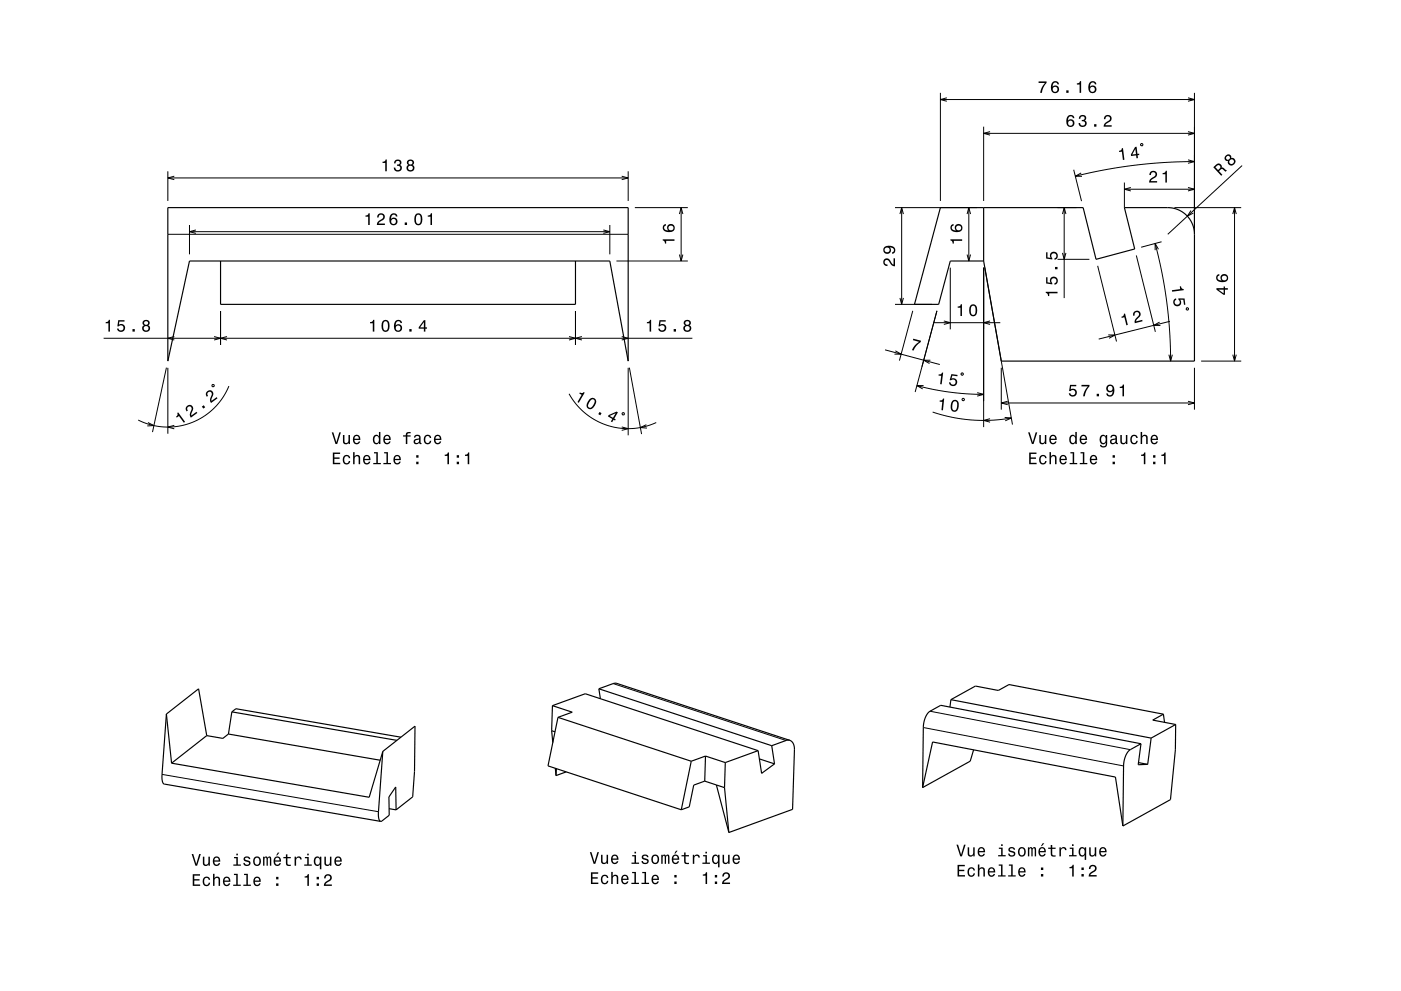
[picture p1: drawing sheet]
<svg xmlns="http://www.w3.org/2000/svg" width="420mm" height="297mm" viewBox="0 0 420 297" stroke-linecap="round" stroke-linejoin="round" font-family="sans-serif">
<g fill="none" stroke="#000" stroke-width=".3">
<path d="M281.9 27.8v32.4M281.9 29.8h76.2M283.9 29.3l-2 .5 2 .5M294.9 38v22.2M294.9 40h63.2M296.8 39.5l-1.9 .5 1.9 .5M356.2 29.3l1.9 .5-1.9 .5M356.2 39.5l1.9 .5-1.9 .5M358.1 27.8v42.4M50.3 51.3v8.9M50.3 53.3h138M52.2 52.8l-1.9 .5 1.9 .5"/>
<path d="M186.4 52.8l1.9 .5-1.9 .5M188.3 51.3v8.9M321.9 50.9l2.3 9.4M324.1 51.8l-1.7 1h2M337.1 54.7v7.5M337.1 56.7h21M339 56.2l-1.9 .5 1.9 .5M342.1 43l.5 .2-.2 .5-.5-.2zM356.2 47.9l1.9 .5-1.9 .5M356.2 56.2l1.9 .5-1.9 .5M358.1 48.4l-9.3 .3-8.4 .8-8.9 1.3-9.1 2M372.4 49.6l-22.3 20.6"/>
<path d="M50.3 70.2h138M56.8 67.4v8.8M56.8 69.4h126M58.7 68.9l-1.9 .5 1.9 .5M180.9 68.9l1.9 .5-1.9 .5M182.8 67.4v8.8M184.8 78.2h21.4M190.3 62.2h15.9M203.7 76.3l.5 1.9 .5-1.9M203.7 64.2l.5-2 .5 2M204.2 62.2v16M268.3 62.2h24.6"/>
<path d="M269.8 64.2l.5-2 .5 2M270.3 62.2v29M289.9 76.3l.5 1.9 .6-1.9M289.9 64.2l.5-2 .6 2M290.4 62.2v16M317 62.2h5.7M317 77.7h9.6M318.5 75.8l.5 1.9 .6-1.9M318.5 64.2l.5-2 .6 2M319 62.2v27.1M329.1 79.7l5.6 22.7M340.7 76.6l5.7 22.8"/>
<path d="M346.3 73l2.1 8.9 1.3 8.4 1 9.2 .2 8.7M347.3 74.7l-1-1.7v2M348.2 72.5l-6.1 1.6M352.1 62.2h20M357 63.1l-1 1.7 1.7-.9M369.6 64.2l.5-2 .5 2M370.1 62.2v46M66.1 93.2v10.2M172.5 93.2v10.2M268.3 91.2h11.1M269.8 89.3l.5 1.9 .5-1.9M273.6 93.2l-4 14.9"/>
<path d="M279.9 96.7h20M282.9 96.2l2 .5-2 .5M284.9 80.2v18.5M294.9 80.2v47.8M295.2 80.2l8.3 47M296.8 96.2l-1.9 .5 1.9 .5M347.6 96.5l-1.7 1h2M350.7 96.3l-21.3 5.3M355.8 92.2l.5 .2-.2 .5-.5-.2zM31.1 101.4h176.5M49.9 110.2l-4.2 19.3M50.3 110.2v19.8"/>
<path d="M52.2 100.9l-1.9 .5 1.9 .5M63.6 115.4l.5-.1 .1 .5-.5 .1zM64.2 100.9l1.9 .5-1.9 .5M68.1 100.9l-2 .5 2 .5M68.6 115.7l-1.9 3.6-2.6 3.1-3.3 2.6-3.6 1.8-3.9 1-3.9 .2-4-.6-4-1.5M170.6 100.9l1.9 .5-1.9 .5M170.6 118l2.1 3.1 2.7 2.7 3.3 2.2 3.2 1.4 3.6 .9 4 .1 3.9-.6 3.3-1.2M174.4 100.9l-1.9 .5 1.9 .5M186.4 100.9l1.9 .5-1.9 .5M188.3 110.2v20.3M188.7 110.2l3.6 19.9M265.3 104.8l16.4 4.4"/>
<path d="M268.4 105.1l1.8 1h-2M274.9 115.6l4.6 1 4.9 .9 5.3 .5 5.2 .2M276.4 109.9l4.5-16.7-6.5 24.3M276.9 115.6h-2l1.7 1M278.9 108h-2l1.7 1M288.1 112l.5-.2 .2 .5-.5 .1zM288.4 119.6l.5-.2 .2 .5-.5 .2zM293 117.7l1.9 .5-1.9 .5M300.2 110.2v12.6M332.2 100.4h2l-1.7 1M350.4 106.3l.5 1.9 .6-1.9M358.1 110.2v12.6"/>
<path d="M360.1 108.2h12M369.6 106.3l.5 1.9 .5-1.9M44.4 126.6l1.7 .9-2 .1M52.2 127.5l-1.9 .5 1.9 .5M186.4 128l1.9 .5-1.9 .5M186.6 123.7l.5 .1v.5h-.5zM193.8 127.3l-1.8 .8 2 .2M279.6 123.5l5.5 1.5 6.2 .9h6l5.9-.6M296.8 125.5l-1.9 .5 1.9 .5M300.2 120.8h57.9M301.2 125.1l2 .2-1.8 .8M302.1 120.3l-1.9 .5 1.9 .5"/>
<path d="M356.2 120.3l1.9 .5-1.9 .5M183.8 204.9l51.8 17M276.8 218l60 11.6M278.8 213.2l60.1 11.5M48.6 232.1l64.9 11.2"/>
</g>
<g fill="none" stroke="#000" stroke-width=".35">
<path d="M50.3 62.2h138v46l-5.5-30h-126l-6.5 30zM66.1 78.2v13h106.4v-13M281.9 62.2h42.8l3.9 15.5 11.6-3.1-3.1-12.4h13a8 8 0 0 1 8 8v38h-57.9l-5.3-30h-10l-3.5 13h-7.2zM294.9 62.2v16M49.9 214l-1.3 18.3a2.59 2.59 0 0 0 .6 2.7l64.9 11.2M49.9 214l1.5 14.7M49.9 214l9.6-7.6 2.5 14.1M68.5 220l-1.7 1.3-4.8-.8M68.5 220l45.5 7.8M69.5 213.3l1.2-.9 49.5 8.5M69.5 213.3l-1 6.7M69.5 213.3l49.5 8.6"/>
<path d="M165.4 219l1 .3M165.4 219l.3 3.5M165.6 211.5l5.9 1.9-4.2 1.6M165.6 211.5l9.9-3.6 51.8 17.1M165.6 211.5l-.2 7.5M167.3 215l-3 14.5 39.9 13.2M167.3 215l39.9 13.1M179.5 206.4l4.4-1.5 .9-.1 52 17.1M179.5 206.4l51.9 17.1M179.5 206.4l.5 3M285.1 209.7l7.3-4.1 6.9 1.3 3.2-1.7 46.3 8.8M285.1 209.7l-.3 2.2"/>
<path d="M285.1 209.7l60 11.5M348.8 214l-3.2 1.8 6.9 1.3M348.8 214l.3 2.5M352.5 217.1l-7.4 4.1M352.5 217.1l-.1 7.6-1.5 14.9-14.3 8M62 220.5l-10.6 8.2M114.8 225.2l-1.4 18.3a2.78 2.78 0 0 0 .7 2.7M114.8 225.2l9.6-7.6-.1 13.6-.6 7.6-5 3.9M114.8 225.2l-4.1 13.7-59.3-10.2M166.5 230.3l.2 2.1M166.8 230.4l-.1 2M169.7 231.3l-3 1.1"/>
<path d="M207.2 228.1l-3 14.6M211.3 234.1l-3.3 1.2-1.4 6.5-2.4 .9M211.3 234.1l5.9 2M211.5 226.6l-4.3 1.5M211.5 226.6l-.2 7.5M211.5 226.6l5.9 1.9M214.8 235.2l3.7 14.3M217.2 236.1l1.3 13.4M217.4 228.5l-.2 7.6M227.3 225l-9.9 3.5M227.3 225l1 6.8 3.9-2.9M227.7 227.4l4.5 1.5"/>
<path d="M231.4 223.5l.8 5.4M236.8 221.9h-1l-4.4 1.6M236.8 221.9a2.68 2.68 0 0 1 1.4 2.8l-.6 17.9-19.1 6.9M276.6 236l3-13.6 54.8 10.5 2.2 14.7M291.9 224.7l-1 3.4-14.3 7.9M341.3 228.5l2.8 .6M342.1 222.9l-60.1-11.5-3.2 1.8a6.2 6.2 0 0 0-2 4.8l-.2 18M342.1 222.9l-3.2 1.8a6.2 6.2 0 0 0-2.1 4.9l-.2 18M342.1 222.9l-.9 6.3 2.9-.1M345.1 221.2l-1 7.9M116.6 242.4l2.1 .3M118.7 242.7l-.1-6.9-2 3 .1 5.5-2.6 1.9"/>
</g>
<g fill="#000">
<path d="M311.4 24.4v.5h1.9a5.2 5.2 0 0 0-1.5 2.9h.5a5.3 5.3 0 0 1 1.4-3v-.4zM315.6 24.6a2.39 2.39 0 0 0 .2 3.2 1.16 1.16 0 0 0 1.5-.3 1.16 1.16 0 0 0-.2-1.6 1.16 1.16 0 0 0-1.6 .1 1.02 1.02 0 0 1 .9-1.3l.4 .2 .2 .4h.5a1.11 1.11 0 0 0-.8-1 1.11 1.11 0 0 0-1.1 .3zM315.5 26.8a.75 .75 0 0 1 1.5 0 .75 .75 0 0 1-1.5 0zM319.7 27.1v.7h.7v-.7zM322.8 25v.3h.8v2.5h.5v-3.5h-.3a.77 .77 0 0 1-1 .7zM326.8 24.6a2.39 2.39 0 0 0 .2 3.2 1.16 1.16 0 0 0 1.5-.3 1.16 1.16 0 0 0-.2-1.6 1.16 1.16 0 0 0-1.5 .1 1.03 1.03 0 0 1 .8-1.3l.4 .2 .2 .4h.5a1.11 1.11 0 0 0-.7-1 1.11 1.11 0 0 0-1.2 .3zM326.7 26.8a.75 .75 0 0 1 1.5 0 .75 .75 0 0 1-1.5 0z" fill-rule="evenodd"/>
<path d="M320.2 34.7a2.39 2.39 0 0 0 .2 3.3 1.16 1.16 0 0 0 1.5-.4 1.16 1.16 0 0 0-.2-1.5 1.16 1.16 0 0 0-1.5 0 1.02 1.02 0 0 1 .8-1.2l.4 .1 .2 .4h.5a1.12 1.12 0 0 0-.7-.9 1.12 1.12 0 0 0-1.2 .2zM320.1 36.9a.75 .75 0 0 1 1.5 0 .75 .75 0 0 1-1.5 0zM323.7 34.7l-.3 .9h.5a.62 .62 0 0 1 .3-.8 .62 .62 0 0 1 .8 .3 .62 .62 0 0 1-.2 .8h-.5v.4a.74 .74 0 0 1 1 .7 .74 .74 0 0 1-.8 .8 .74 .74 0 0 1-.7-.9h-.5a1.18 1.18 0 0 0 1.6 1.2 1.18 1.18 0 0 0 .6-1.9l-.3-.1a1.01 1.01 0 0 0 0-1.5 1.01 1.01 0 0 0-1.5 .1zM328 37.2v.8h.7v-.8zM331.3 34.8l-.4 .9h.5a.7 .7 0 0 1 .5-.8 .7 .7 0 0 1 .9 .5 .7 .7 0 0 1-.5 .8l-.3 .2a1.63 1.63 0 0 0-1.1 1.6h2.4v-.5h-1.9l.8-.8a1.17 1.17 0 0 0 .9-1.6 1.17 1.17 0 0 0-1.8-.3z" fill-rule="evenodd"/>
<path d="M114.7 48.5v.3h.8v2.5h.5v-3.5h-.4a.77 .77 0 0 1-.9 .7zM118.4 48.1l-.3 .9h.5a.62 .62 0 0 1 .3-.8 .62 .62 0 0 1 .8 .3 .62 .62 0 0 1-.2 .8h-.5v.4a.74 .74 0 0 1 1 .6 .74 .74 0 0 1-.8 .9 .74 .74 0 0 1-.7-1h-.5a1.18 1.18 0 0 0 1.6 1.2 1.18 1.18 0 0 0 .6-1.8l-.3-.1a1.01 1.01 0 0 0 0-1.6 1.01 1.01 0 0 0-1.5 .2zM122.3 48.1l-.3 .2a.8 .8 0 0 0 .4 1.1 1.09 1.09 0 0 0-.2 1.7 1.09 1.09 0 0 0 1.7 0 1.09 1.09 0 0 0-.2-1.7 .95 .95 0 0 0 .3-1.3 .95 .95 0 0 0-1.4-.2zM122.3 50.4a.75 .75 0 0 1 1.5 0 .75 .75 0 0 1-1.5 0zM122.4 48.8a.6 .6 0 0 1 1.2 0 .6 .6 0 0 1-1.2 0z" fill-rule="evenodd"/>
<path d="M335.5 45.2v.4l.8-.1 .3 2.4h.5l-.4-3.5h-.4a.77 .77 0 0 1-.8 .8zM340.3 44l-1.3 2.3 .1 .5 1.5-.2 .1 .8h.5l-.2-.9h.5v-.4h-.5l-.3-2.1zM340.4 44.6l.1 1.6-1.1 .1z" fill-rule="evenodd"/>
<path d="M344.9 51.5l-.3 1h.4a.7 .7 0 0 1 .5-.9 .7 .7 0 0 1 .9 .5 .7 .7 0 0 1-.5 .9l-.3 .1a1.63 1.63 0 0 0-1.1 1.6h2.4v-.4h-1.9l.8-.8a1.17 1.17 0 0 0 1-1.7 1.17 1.17 0 0 0-1.9-.3zM348.5 51.9v.3h.9v2.5h.4v-3.5h-.3a.77 .77 0 0 1-1 .7z" fill-rule="evenodd"/>
<path d="M363.7 50.1l2.4 2.6 .3-.3-1-1.1 .9-.7 1.1 .9 .4-.4-1.2-.9h-.4a.97 .97 0 0 0-.4-1.1 .97 .97 0 0 0-1.2 .2zM364.4 50.1l.4-.4a.6 .6 0 0 1 .9 0 .6 .6 0 0 1-.1 .9l-.4 .4z" fill-rule="evenodd"/>
<path d="M367.5 46.6a.89 .89 0 0 0-.4 1.1 .89 .89 0 0 0 1.1 .5 1.09 1.09 0 0 0 .9 1.3 1.09 1.09 0 0 0 1.2-1.1 1.09 1.09 0 0 0-1.2-1 .89 .89 0 0 0-.5-1.1 .89 .89 0 0 0-1.1 .3zM368.5 48.5a.71 .71 0 0 1 1.4 0 .71 .71 0 0 1-1.4 0zM367.6 47.3a.59 .59 0 0 1 1.1 0 .59 .59 0 0 1-1.1 0z" fill-rule="evenodd"/>
<path d="M109.6 64.6v.3h.8v2.5h.4v-3.5h-.3a.77 .77 0 0 1-.9 .7zM113.4 64.2l-.3 1h.4a.71 .71 0 0 1 .5-.9 .71 .71 0 0 1 .9 .5 .71 .71 0 0 1-.5 .9l-.3 .2a1.63 1.63 0 0 0-1.1 1.5h2.4v-.4h-1.9l.8-.8a1.17 1.17 0 0 0 1-1.7 1.17 1.17 0 0 0-1.9-.3zM117.3 64.2a2.39 2.39 0 0 0 .1 3.2 1.16 1.16 0 0 0 1.6-.3 1.16 1.16 0 0 0-.2-1.6 1.16 1.16 0 0 0-1.6 .1 1.02 1.02 0 0 1 .9-1.3l.4 .2 .2 .4h.5a1.12 1.12 0 0 0-.8-1 1.12 1.12 0 0 0-1.1 .3zM117.2 66.4a.75 .75 0 0 1 1.5 0 .75 .75 0 0 1-1.5 0zM121.3 66.7v.7h.7v-.7zM124.5 64.4a2.02 2.02 0 0 0 .9 3.1 2.03 2.03 0 0 0 .9-3.1 1.11 1.11 0 0 0-1.8 0zM125.1 64.4h.6a2.37 2.37 0 0 1 0 2.6h-.6a2.37 2.37 0 0 1 0-2.6zM128.2 64.6v.3h.9v2.5h.4v-3.5h-.3a.77 .77 0 0 1-1 .7z" fill-rule="evenodd"/>
<path d="M198.7 71.7v.4a.77 .77 0 0 1 .6 .9h.4v-.8h2.5v-.5zM198.9 67.5a1.44 1.44 0 0 0 .1 1.6 1.44 1.44 0 0 0 1.6 .5 1.26 1.26 0 0 0 1.7-1 1.26 1.26 0 0 0-1.2-1.5 1.11 1.11 0 0 0-1.1 .7 1.11 1.11 0 0 0 .4 1.3 1.02 1.02 0 0 1-1.3-.9l.1-.4 .4-.2v-.5zM200.4 68.3a.75 .75 0 0 1 1.5 0 .75 .75 0 0 1-1.5 0z" fill-rule="evenodd"/>
<path d="M265.1 77.7a1.2 1.2 0 0 0-.2 1.4 1.2 1.2 0 0 0 1.2 .6v-.4a.7 .7 0 0 1-.9-.5 .7 .7 0 0 1 .5-.9 .7 .7 0 0 1 .9 .5l.1 .3a1.63 1.63 0 0 0 1.6 1.1v-2.4h-.4v1.9l-.5-.3-.7-1.2a1.1 1.1 0 0 0-1.6-.1zM265.2 74a1.17 1.17 0 0 0-.3 1.6 1.17 1.17 0 0 0 1.7 .2 1.17 1.17 0 0 0 .1-1.7 1.03 1.03 0 0 1 1.3 .9l-.1 .4-.5 .2v.5a1.23 1.23 0 0 0 1-1.5 1.23 1.23 0 0 0-1.5-.9zM265.2 74.9a.75 .75 0 0 1 1.5 0 .75 .75 0 0 1-1.5 0z" fill-rule="evenodd"/>
<path d="M284.9 71.7v.4a.77 .77 0 0 1 .7 .9h.4v-.8h2.4v-.5zM285.2 67.5a1.44 1.44 0 0 0 .1 1.6 1.44 1.44 0 0 0 1.6 .5 1.26 1.26 0 0 0 1.6-1 1.26 1.26 0 0 0-1.1-1.5 1.11 1.11 0 0 0-1.1 .7 1.11 1.11 0 0 0 .3 1.3 1.02 1.02 0 0 1-1.3-.9l.2-.4 .4-.2v-.5zM286.6 68.3a.75 .75 0 0 1 1.5 0 .75 .75 0 0 1-1.5 0z" fill-rule="evenodd"/>
<path d="M31.7 96.5v.4h.8v2.5h.5v-3.5h-.4a.78 .78 0 0 1-.9 .6zM35.5 96l-.3 1.8h.4a.8 .8 0 0 1 1.2-.2 .8 .8 0 0 1-.1 1.2 .8 .8 0 0 1-1.2-.3h-.4a1.21 1.21 0 0 0 1.5 1 1.21 1.21 0 0 0 .8-1.6 1.21 1.21 0 0 0-1.7-.6l.1-.9h1.5v-.4zM39.7 98.6v.8h.7v-.8zM43 96.1l-.2 .3a.8 .8 0 0 0 .4 1.1 1.09 1.09 0 0 0-.2 1.6 1.09 1.09 0 0 0 1.6 0 1.09 1.09 0 0 0-.2-1.6 .95 .95 0 0 0 .3-1.4 .95 .95 0 0 0-1.4-.2zM43.1 98.4a.71 .71 0 0 1 1.4 0 .71 .71 0 0 1-1.4 0zM43.2 96.8a.6 .6 0 0 1 1.2 0 .6 .6 0 0 1-1.2 0z" fill-rule="evenodd"/>
<path d="M110.9 96.5v.4h.9v2.5h.4v-3.5h-.3a.77 .77 0 0 1-1 .6zM114.7 96.3a2.02 2.02 0 0 0 .9 3.2 2.04 2.04 0 0 0 .9-3.2 1.11 1.11 0 0 0-1.8 0zM115.2 96.4h.7a2.38 2.38 0 0 1 0 2.6h-.7a2.38 2.38 0 0 1 0-2.6zM118.6 96.1a2.39 2.39 0 0 0 .2 3.3 1.16 1.16 0 0 0 1.5-.4 1.16 1.16 0 0 0-.1-1.5 1.16 1.16 0 0 0-1.6 0 1.02 1.02 0 0 1 .8-1.2l.5 .1 .2 .4h.4a1.11 1.11 0 0 0-.7-.9 1.11 1.11 0 0 0-1.2 .2zM118.6 98.3a.75 .75 0 0 1 1.5 0 .75 .75 0 0 1-1.5 0zM122.7 98.6v.8h.7v-.8zM127.1 96l-1.6 2.1v.4h1.6v.9h.4v-.9h.5v-.4h-.5v-2.1zM127.1 96.5v1.6h-1.1z" fill-rule="evenodd"/>
<path d="M193.9 96.5v.4h.8v2.5h.5v-3.5h-.3a.77 .77 0 0 1-1 .6zM197.7 96l-.3 1.8h.4a.8 .8 0 0 1 1.3-.2 .8 .8 0 0 1-.1 1.2 .8 .8 0 0 1-1.2-.3h-.5a1.21 1.21 0 0 0 1.5 1 1.21 1.21 0 0 0 .8-1.6 1.21 1.21 0 0 0-1.7-.6l.1-.9h1.6v-.4zM202 98.6v.8h.7v-.8zM205.2 96.1l-.2 .3a.8 .8 0 0 0 .4 1.1 1.09 1.09 0 0 0-.2 1.6 1.09 1.09 0 0 0 1.7 0 1.09 1.09 0 0 0-.2-1.6 .95 .95 0 0 0 .3-1.4 .95 .95 0 0 0-1.4-.2zM205.3 98.4a.71 .71 0 0 1 1.4 0 .71 .71 0 0 1-1.4 0zM205.4 96.8a.6 .6 0 0 1 1.2 0 .6 .6 0 0 1-1.2 0z" fill-rule="evenodd"/>
<path d="M287.1 91.9v.3h.8v2.5h.5v-3.5h-.4a.77 .77 0 0 1-.9 .7zM290.8 91.6a2.02 2.02 0 0 0 1 3.2 2.03 2.03 0 0 0 .8-3.2 1.11 1.11 0 0 0-1.8 0zM291.4 91.7h.7a2.37 2.37 0 0 1 0 2.6h-.7a2.38 2.38 0 0 1 0-2.6z" fill-rule="evenodd"/>
<path d="M313.5 87.5v.3a.77 .77 0 0 1 .7 .9h.3v-.8h2.5v-.4zM313.6 83.1v1.9l1.9 .2v-.4a.8 .8 0 0 1-.3-1.2 .8 .8 0 0 1 1.3 .1 .8 .8 0 0 1-.4 1.2v.4a1.21 1.21 0 0 0 1.1-1.5 1.21 1.21 0 0 0-1.7-.8 1.21 1.21 0 0 0-.5 1.8l-1-.2v-1.5zM316.3 80v.7h.7v-.7zM313.6 75.6v1.9l1.9 .3v-.4a.8 .8 0 0 1-.3-1.3 .8 .8 0 0 1 1.3 .1 .8 .8 0 0 1-.4 1.2v.5a1.21 1.21 0 0 0 1.1-1.5 1.21 1.21 0 0 0-1.7-.9 1.21 1.21 0 0 0-.5 1.8l-1-.2v-1.5z" fill-rule="evenodd"/>
<path d="M336.9 94a.77 .77 0 0 1-.7 .9l.1 .4 .8-.2 .6 2.4 .4-.1-.8-3.4zM340.1 93.3a1.15 1.15 0 0 0-.4 1.4l.5-.2a.71 .71 0 0 1 .3-.9 .71 .71 0 0 1 .9 .3 .71 .71 0 0 1-.3 .9l-.2 .3a1.63 1.63 0 0 0-.7 1.8l2.3-.6-.1-.4-1.8 .4 .6-1a1.16 1.16 0 0 0 .6-1.6 1.16 1.16 0 0 0-1.7-.4z" fill-rule="evenodd"/>
<path d="M351.3 87l.1 .4 3.5-.4-.1-.4a.77 .77 0 0 1-.8-.8h-.3l.1 .8zM351.9 89.9a1.22 1.22 0 0 0 .1 1.6 1.22 1.22 0 0 0 1.7 0 1.22 1.22 0 0 0 .1-1.7h.9l.2 1.6 .5-.1-.3-1.8-1.9-.1 .1 .4a.8 .8 0 0 1 .4 1.2 .8 .8 0 0 1-1.3 .1 .8 .8 0 0 1 .2-1.2v-.5z" fill-rule="evenodd"/>
<path d="M364.7 86.4v.4l2.1 1.5h.4v-1.5h.9v-.4h-.9v-.5h-.4v.5zM365.3 86.8h1.5v1.1zM364.8 82.5a1.44 1.44 0 0 0 .1 1.6 1.44 1.44 0 0 0 1.6 .5 1.26 1.26 0 0 0 1.7-1 1.26 1.26 0 0 0-1.2-1.5 1.11 1.11 0 0 0-1.1 .7 1.11 1.11 0 0 0 .4 1.3 1.02 1.02 0 0 1-1.3-.9l.1-.4 .4-.2v-.5zM366.3 83.3a.75 .75 0 0 1 1.5 0 .75 .75 0 0 1-1.5 0z" fill-rule="evenodd"/>
<path d="M273.8 101.5l2.3 .6-.1 .4a5.2 5.2 0 0 0-2.1 2.6l-.5-.2a5.2 5.2 0 0 1 2.1-2.5l-1.8-.5z" fill-rule="evenodd"/>
<path d="M281.4 112.2v.4l.8 .1-.4 2.4 .5 .1 .5-3.5-.4-.1a.77 .77 0 0 1-1 .6zM285.2 112.1l-.5 1.8 .4 .1a.8 .8 0 0 1 1.3-.1 .8 .8 0 0 1-.3 1.2 .8 .8 0 0 1-1.1-.5h-.5a1.21 1.21 0 0 0 1.4 1.2 1.21 1.21 0 0 0 1-1.5 1.21 1.21 0 0 0-1.7-.8l.3-.9 1.5 .2 .1-.4z" fill-rule="evenodd"/>
<path d="M320.8 115.3l-.3 1.9h.4a.8 .8 0 0 1 1.2-.2 .8 .8 0 0 1 0 1.2 .8 .8 0 0 1-1.2-.3h-.5a1.21 1.21 0 0 0 1.5 1 1.21 1.21 0 0 0 .8-1.6 1.21 1.21 0 0 0-1.7-.6l.1-.9h1.6v-.5zM324.2 115.3v.5h1.9a5.2 5.2 0 0 0-1.4 3h.5a5.3 5.3 0 0 1 1.4-3v-.5zM328.8 118v.8h.7v-.8zM331.9 115.6a1.15 1.15 0 0 0 0 1.6 1.15 1.15 0 0 0 1.7 0 1.02 1.02 0 0 1-.9 1.3l-.4-.2-.2-.4h-.4a1.23 1.23 0 0 0 1.4 .9 1.23 1.23 0 0 0 1-1.4 1.41 1.41 0 0 0-.4-1.8 1.41 1.41 0 0 0-1.8 0zM332.1 116.4a.75 .75 0 0 1 1.5 0 .75 .75 0 0 1-1.5 0zM335.7 115.9v.4h.8v2.5h.5v-3.6h-.4a.77 .77 0 0 1-.9 .7z" fill-rule="evenodd"/>
<path d="M53.1 123.8a.76 .76 0 0 1-.3 1.1l.2 .3 .7-.5 1.4 2 .4-.3-2.1-2.8zM56.2 121.6a1.11 1.11 0 0 0-.2 1.7l.3-.3a.7 .7 0 0 1 0-1 .7 .7 0 0 1 .9 0 .7 .7 0 0 1 .1 .9l-.1 .3a1.62 1.62 0 0 0 0 2l2-1.4-.3-.4-1.5 1.1 .2-1.1a1.15 1.15 0 0 0 .1-1.6 1.15 1.15 0 0 0-1.5-.2zM60.5 121.9l.5 .6 .5-.4-.4-.7zM62.2 117.2a1.11 1.11 0 0 0-.2 1.7l.4-.3a.7 .7 0 0 1-.1-.9 .7 .7 0 0 1 1-.1 .7 .7 0 0 1 .1 1l-.2 .3a1.63 1.63 0 0 0 .1 1.9l1.9-1.4-.2-.4-1.6 1.1 .2-1.1a1.15 1.15 0 0 0 .2-1.6 1.15 1.15 0 0 0-1.6-.2z" fill-rule="evenodd"/>
<path d="M99.8 135.6v3.5h2.2v-.4h-1.8v-1.2h1.6v-.4h-1.6v-1.1h1.8v-.4zM103.1 136.7a1.45 1.45 0 0 0-.3 1.7 1.45 1.45 0 0 0 1.5 .7l.6-.5 .1-.4h-.4l-.4 .6a1.02 1.02 0 0 1-1-1 1.02 1.02 0 0 1 1-1l.4 .5h.4a1.09 1.09 0 0 0-.8-.9 1.09 1.09 0 0 0-1.1 .3zM105.9 135.5v3.6h.4v-1.5a.63 .63 0 0 1 .5-.9 .63 .63 0 0 1 .7 .7v1.7h.5v-1.8a.88 .88 0 0 0-.6-.9 .88 .88 0 0 0-1.1 .4v-1.3zM109.1 136.7a1.45 1.45 0 0 0-.2 1.6 1.45 1.45 0 0 0 1.4 .9l.7-.9h-.4l-.6 .5a.76 .76 0 0 1-.7-.9h1.8a1.16 1.16 0 0 0-.5-1.4 1.16 1.16 0 0 0-1.5 .2zM109.5 136.9l.2-.1a.67 .67 0 0 1 .7 .1 .67 .67 0 0 1 .2 .6h-1.3zM112.1 135.5v.4h.7v2.9h-.9v.3h2.3v-.3h-.9v-3.3zM115.2 135.5v.4h.7v2.9h-1v.3h2.3v-.3h-.9v-3.3zM118.2 136.7a1.45 1.45 0 0 0-.2 1.6 1.45 1.45 0 0 0 1.4 .9l.7-.9h-.4l-.6 .5a.75 .75 0 0 1-.7-.9h1.8a1.16 1.16 0 0 0-.5-1.4 1.16 1.16 0 0 0-1.5 .2zM118.6 136.9l.2-.1a.67 .67 0 0 1 .7 .1 .67 .67 0 0 1 .2 .6h-1.3zM124.8 138.4v.7h.7v-.7zM124.8 136.4v.8h.7v-.8z" fill-rule="evenodd"/>
<path d="M99.5 129.6l1.1 3.5h.5l1.1-3.5h-.5l-.9 3-.9-3zM102.8 130.4v1.8a.89 .89 0 0 0 .6 .9 .89 .89 0 0 0 1.1-.4v.4h.4v-2.7h-.4v1.5a.65 .65 0 0 1-.4 .8 .65 .65 0 0 1-.8-.3v-2zM106.1 130.7a1.46 1.46 0 0 0-.3 1.6 1.46 1.46 0 0 0 1.5 .8l.7-.8h-.5l-.6 .5a.75 .75 0 0 1-.6-.9h1.7a1.17 1.17 0 0 0-.5-1.4 1.17 1.17 0 0 0-1.4 .2zM106.4 130.9l.3-.2a.67 .67 0 0 1 .6 .1 .67 .67 0 0 1 .3 .7h-1.3zM112.1 130.7a1.49 1.49 0 0 0-.3 1.5 1.49 1.49 0 0 0 1.3 .9l.5-.4v.4h.4v-3.6h-.4v1.3a.89 .89 0 0 0-1.5-.1zM112.4 130.9a.62 .62 0 0 1 .7-.2 .62 .62 0 0 1 .4 .6 .91 .91 0 0 1 .1 1 .91 .91 0 0 1-1 .4l-.3-.5zM115.2 130.7a1.46 1.46 0 0 0-.3 1.6 1.46 1.46 0 0 0 1.5 .8l.7-.8h-.5l-.5 .5a.76 .76 0 0 1-.7-.9h1.7a1.17 1.17 0 0 0-.5-1.4 1.17 1.17 0 0 0-1.4 .2zM115.6 130.9l.2-.2a.67 .67 0 0 1 .7 .1 .67 .67 0 0 1 .2 .7h-1.3zM120.8 130.5v.3h.9v2.3h.4v-2.3h1v-.3h-1v-.4l1-.2v-.4a.95 .95 0 0 0-1 0 .95 .95 0 0 0-.4 1zM124.4 130.5l-.3 .7h.4a.55 .55 0 0 1 .7-.6 .55 .55 0 0 1 .4 .8h-.3a.91 .91 0 0 0-1.2 .6 .91 .91 0 0 0 .7 1.2l.9-.5 .1 .3 .6 .1v-.4h-.3v-1.6a1.02 1.02 0 0 0-1.7-.6zM124.5 132l1.1-.3a.77 .77 0 0 1-.2 .9 .77 .77 0 0 1-.9 .1zM127.3 130.7a1.45 1.45 0 0 0-.2 1.6 1.45 1.45 0 0 0 1.5 .8l.6-.5 .1-.5h-.4l-.5 .6a1.02 1.02 0 0 1-.9-1 1.02 1.02 0 0 1 1-1l.3 .6h.5a1.09 1.09 0 0 0-.8-1 1.09 1.09 0 0 0-1.2 .4zM130.4 130.7a1.46 1.46 0 0 0-.3 1.6 1.46 1.46 0 0 0 1.5 .8l.7-.8h-.5l-.6 .5a.75 .75 0 0 1-.7-.9h1.8a1.17 1.17 0 0 0-.5-1.4 1.17 1.17 0 0 0-1.4 .2zM130.7 130.9l.2-.2a.67 .67 0 0 1 .7 .1 .67 .67 0 0 1 .3 .7h-1.4z" fill-rule="evenodd"/>
<path d="M133.3 136.3v.3h.8v2.5h.5v-3.5h-.3a.77 .77 0 0 1-1 .7zM136.9 138.4v.7h.7v-.7zM136.9 136.4v.8h.7v-.8zM139.4 136.3v.3h.8v2.5h.5v-3.5h-.4a.77 .77 0 0 1-.9 .7z" fill-rule="evenodd"/>
<path d="M173.8 117.6l-.1 .3 .7 .4-1.3 2.2 .4 .2 1.8-3-.3-.2a.77 .77 0 0 1-1.2 .1zM176.7 119.7a1.9 1.9 0 0 0-.3 2.8 2.03 2.03 0 0 0 2.3-2.3 1.13 1.13 0 0 0-.8-1 1.13 1.13 0 0 0-1.2 .5zM177 120.1l.3-.4a.63 .63 0 0 1 .7 0 .63 .63 0 0 1 .3 .6l-.1 .5a1.61 1.61 0 0 1-1.6 1.3l-.3-.2a2.14 2.14 0 0 1 .7-1.8zM179.7 123.5l-.3 .6 .6 .4 .3-.7zM182.5 124.4l-.3 .4 1.4 .8-.5 .7 .4 .2 .5-.7 .4 .2 .2-.3-.4-.3 1-1.8-.4-.3zM182.8 124.7l1.8-.8-.8 1.3z" fill-rule="evenodd"/>
<path d="M281.7 120v.4h.8l-.3 2.5 .5 .1 .4-3.5-.4-.1a.77 .77 0 0 1-1 .6zM285.5 120.2a2.02 2.02 0 0 0 .5 3.2 2.03 2.03 0 0 0 1.2-3 1.11 1.11 0 0 0-1.7-.2zM285.8 120.5a.63 .63 0 0 1 .6-.3 .63 .63 0 0 1 .5 .4l.1 .5a1.61 1.61 0 0 1-.9 1.9l-.4-.1a2.28 2.28 0 0 1 .1-2.4z" fill-rule="evenodd"/>
<path d="M308.5 135.6v3.5h2.3v-.4h-1.8v-1.2h1.6v-.4h-1.6v-1.1h1.7v-.4zM311.8 136.7a1.45 1.45 0 0 0-.2 1.7 1.45 1.45 0 0 0 1.5 .7l.6-.5 .1-.4h-.5l-.4 .6a1.02 1.02 0 0 1-.9-1 1.02 1.02 0 0 1 .9-1l.4 .5h.5a1.09 1.09 0 0 0-.8-.9 1.09 1.09 0 0 0-1.2 .3zM314.6 135.5v3.6h.5v-1.5a.63 .63 0 0 1 .4-.8 .63 .63 0 0 1 .8 .3v2h.4v-1.8a.88 .88 0 0 0-.6-.9 .88 .88 0 0 0-1 .4v-1.3zM317.9 136.7a1.46 1.46 0 0 0-.3 1.6 1.46 1.46 0 0 0 1.5 .9l.7-.9h-.5l-.6 .5a.75 .75 0 0 1-.6-.9h1.7a1.17 1.17 0 0 0-.5-1.4 1.17 1.17 0 0 0-1.4 .2zM318.2 136.9l.3-.1a.67 .67 0 0 1 .6 .1 .67 .67 0 0 1 .3 .6h-1.3zM320.9 135.5v.4h.7v2.9h-.9v.3h2.2v-.3h-.9v-3.3zM323.9 135.5v.4h.7v2.9h-.9v.3h2.3v-.3h-.9v-3.3zM327 136.7a1.46 1.46 0 0 0-.3 1.6 1.46 1.46 0 0 0 1.5 .9l.7-.9h-.4l-.6 .5a.76 .76 0 0 1-.7-.9h1.7a1.17 1.17 0 0 0-.5-1.4 1.17 1.17 0 0 0-1.4 .2zM327.4 136.9l.2-.1a.67 .67 0 0 1 .7 .1 .67 .67 0 0 1 .2 .6h-1.3zM333.5 138.4v.7h.7v-.7zM333.5 136.4v.8h.7v-.8z" fill-rule="evenodd"/>
<path d="M308.2 129.6l1.1 3.5h.6l1.1-3.5h-.5l-.9 3-.9-3zM311.6 130.4v1.8a.89 .89 0 0 0 .6 .9 .89 .89 0 0 0 1.1-.4v.4h.4v-2.7h-.5v1.5a.64 .64 0 0 1-.3 .8 .64 .64 0 0 1-.9-.3v-2zM314.9 130.7a1.45 1.45 0 0 0-.3 1.6 1.45 1.45 0 0 0 1.5 .8l.6-.8h-.4l-.6 .5a.75 .75 0 0 1-.7-.9h1.8a1.16 1.16 0 0 0-.5-1.4 1.16 1.16 0 0 0-1.4 .2zM315.2 130.9l.2-.2a.67 .67 0 0 1 .7 .1 .67 .67 0 0 1 .2 .7h-1.3zM320.8 130.7a1.49 1.49 0 0 0-.2 1.5 1.49 1.49 0 0 0 1.2 .9l.6-.4v.4h.4v-3.6h-.4v1.3a.89 .89 0 0 0-1.6-.1zM321.2 130.9a.62 .62 0 0 1 .7-.2 .62 .62 0 0 1 .4 .6 .91 .91 0 0 1 .1 1 .91 .91 0 0 1-1 .4l-.4-.5zM324 130.7a1.45 1.45 0 0 0-.3 1.6 1.45 1.45 0 0 0 1.5 .8l.7-.8h-.5l-.6 .5a.75 .75 0 0 1-.7-.9h1.8a1.16 1.16 0 0 0-.5-1.4 1.16 1.16 0 0 0-1.4 .2zM324.3 130.9l.2-.2a.67 .67 0 0 1 .7 .1 .67 .67 0 0 1 .2 .7h-1.3zM329.9 130.7a1.49 1.49 0 0 0-.2 1.5 1.49 1.49 0 0 0 1.2 .9l.6-.4a.73 .73 0 0 1-.3 1 .73 .73 0 0 1-1-.4h-.4a1.1 1.1 0 0 0 1.2 .9 1.1 1.1 0 0 0 .9-1.2v-2.6h-.4v.4l-.4-.4a.89 .89 0 0 0-1.2 .3zM330.3 130.9a.63 .63 0 0 1 .7-.2 .63 .63 0 0 1 .4 .6 .92 .92 0 0 1 .1 1 .92 .92 0 0 1-1 .4l-.4-.5zM333.1 130.5l-.2 .7h.4a.55 .55 0 0 1 .6-.6 .55 .55 0 0 1 .4 .8h-.2a.91 .91 0 0 0-1.3 .6 .91 .91 0 0 0 .8 1.2l.9-.5 .1 .3 .5 .1v-.4h-.2l-.1-1.6a1.02 1.02 0 0 0-.6-.8 1.02 1.02 0 0 0-1.1 .2zM333.3 132l1.1-.3a.77 .77 0 0 1-.2 .9 .77 .77 0 0 1-.9 .1zM335.9 130.4v1.8a.89 .89 0 0 0 .6 .9 .89 .89 0 0 0 1-.4v.4h.5v-2.7h-.5v1.5a.65 .65 0 0 1-.4 .8 .65 .65 0 0 1-.8-.3v-2zM339.1 130.7a1.45 1.45 0 0 0-.2 1.6 1.45 1.45 0 0 0 1.5 .8l.6-.5 .1-.5h-.4l-.5 .6a1.02 1.02 0 0 1-.9-1 1.02 1.02 0 0 1 1-1l.3 .6h.5a1.09 1.09 0 0 0-.8-1 1.09 1.09 0 0 0-1.2 .4zM342 129.5v3.6h.4v-1.6a.64 .64 0 0 1 .4-.8 .64 .64 0 0 1 .8 .4v2h.5v-1.8a.88 .88 0 0 0-.6-1 .88 .88 0 0 0-1.1 .5v-1.3zM345.2 130.7a1.45 1.45 0 0 0-.2 1.6 1.45 1.45 0 0 0 1.4 .8l.7-.8h-.4l-.6 .5a.75 .75 0 0 1-.7-.9h1.8a1.16 1.16 0 0 0-.5-1.4 1.16 1.16 0 0 0-1.5 .2zM345.6 130.9l.2-.2a.67 .67 0 0 1 .7 .1 .67 .67 0 0 1 .2 .7h-1.3z" fill-rule="evenodd"/>
<path d="M342.1 136.3v.3h.8v2.5h.5v-3.5h-.4a.77 .77 0 0 1-.9 .7zM345.7 138.4v.7h.7v-.7zM345.7 136.4v.8h.7v-.8zM348.2 136.3v.3h.8v2.5h.4v-3.5h-.3a.77 .77 0 0 1-.9 .7z" fill-rule="evenodd"/>
<path d="M57.5 256l1.1 3.5h.5l1.1-3.5h-.5l-.9 2.9-.9-2.9zM60.8 256.7v1.8a.89 .89 0 0 0 .6 1 .89 .89 0 0 0 1.1-.5v.5h.4v-2.8h-.4v1.6a.65 .65 0 0 1-.4 .8 .65 .65 0 0 1-.8-.3v-2.1zM64.1 257a1.45 1.45 0 0 0-.3 1.7 1.45 1.45 0 0 0 1.5 .8l.7-.8h-.5l-.5 .5a.76 .76 0 0 1-.7-1h1.7a1.17 1.17 0 0 0-.5-1.3 1.17 1.17 0 0 0-1.4 .1zM64.4 257.3l.3-.2a.67 .67 0 0 1 .6 .1 .67 .67 0 0 1 .3 .7h-1.3zM70.2 256.8v.4h.7v1.9h-1v.4h2.3v-.4h-.9v-2.3zM70.8 255.8v.5h.5v-.5zM73.3 256.9l-.2 .2a.96 .96 0 0 0 1.2 1.2l.3 .2a.6 .6 0 0 1-.5 .7 .6 .6 0 0 1-.7-.6h-.5a1.03 1.03 0 0 0 1.3 1 1.03 1.03 0 0 0 .7-1.5l-1.3-.4a.54 .54 0 0 1 .4-.7 .54 .54 0 0 1 .6 .5h.4a1.09 1.09 0 0 0-1.7-.6zM76.2 257a1.45 1.45 0 0 0-.2 1.7 1.45 1.45 0 0 0 1.5 .8 1.45 1.45 0 0 0 .7-1.8 1.45 1.45 0 0 0-1.6-.9zM76.5 257.3a.67 .67 0 0 1 .7-.2 .67 .67 0 0 1 .5 .5 .93 .93 0 0 1 0 1.1 .93 .93 0 0 1-.9 .4 1.36 1.36 0 0 1-.3-1.8zM78.9 256.7v2.8h.4v-2.1l.2-.3h.3l.1 .2v2.2h.4v-2.1l.4-.4 .2 .6v1.9h.4v-1.9a.69 .69 0 0 0-.5-.9l-.6 .3-.5-.3-.4 .3v-.3zM83.3 255.5l-.5 .9h.3l.7-.9zM82.3 257a1.45 1.45 0 0 0-.2 1.7 1.45 1.45 0 0 0 1.4 .8l.7-.8h-.4l-.6 .5a.76 .76 0 0 1-.7-1h1.7a1.16 1.16 0 0 0-.4-1.3 1.16 1.16 0 0 0-1.5 .1zM82.7 257.3l.2-.2a.67 .67 0 0 1 .7 .1 .67 .67 0 0 1 .2 .7h-1.3zM85.7 256v.8h-.8v.4h.8v1.8a1.05 1.05 0 0 0 1.5 .5v-.4a.68 .68 0 0 1-1-.3v-1.6h1v-.4h-1v-.8zM88.3 256.7v2.8h.5v-1.6a.66 .66 0 0 1 .3-.8 .66 .66 0 0 1 .9 .3v.2h.4a.89 .89 0 0 0-.7-.9 .89 .89 0 0 0-1 .5v-.5zM91.4 256.8v.4h.7v1.9h-.9v.4h2.3v-.4h-1v-2.3zM92.1 255.8v.5h.5v-.5zM94.4 257a1.5 1.5 0 0 0-.3 1.6 1.5 1.5 0 0 0 1.3 .9l.5-.5v1.5h.4v-3.8h-.4v.5l-.3-.4a.92 .92 0 0 0-1.2 .2zM94.7 257.3a.62 .62 0 0 1 .7-.2 .62 .62 0 0 1 .4 .5 .91 .91 0 0 1 .1 1.1 .91 .91 0 0 1-1 .4l-.3-.5zM97.3 256.7v1.8a.89 .89 0 0 0 .6 1 .89 .89 0 0 0 1-.5v.5h.5v-2.8h-.5v1.6a.65 .65 0 0 1-.4 .8 .65 .65 0 0 1-.8-.3v-2.1zM100.5 257a1.46 1.46 0 0 0-.2 1.7 1.46 1.46 0 0 0 1.4 .8l.7-.8h-.4l-.6 .5a.76 .76 0 0 1-.7-1h1.8a1.17 1.17 0 0 0-.5-1.3 1.17 1.17 0 0 0-1.5 .1zM100.9 257.3l.2-.2a.67 .67 0 0 1 .7 .1 .67 .67 0 0 1 .2 .7h-1.3z" fill-rule="evenodd"/>
<path d="M176.8 255.4l1.2 3.5h.5l1.1-3.5h-.5l-.9 3-.9-3zM180.2 256.2v1.8a.89 .89 0 0 0 .6 .9 .89 .89 0 0 0 1.1-.4v.4h.4v-2.7h-.5v1.5a.64 .64 0 0 1-.3 .8 .64 .64 0 0 1-.8-.3l-.1-2zM183.5 256.5a1.45 1.45 0 0 0-.3 1.6 1.45 1.45 0 0 0 1.5 .8l.7-.8h-.5l-.6 .5a.76 .76 0 0 1-.7-.9h1.8a1.16 1.16 0 0 0-.5-1.4 1.16 1.16 0 0 0-1.4 .2zM183.8 256.7l.2-.2a.67 .67 0 0 1 .7 .1 .67 .67 0 0 1 .2 .7h-1.3zM189.5 256.3v.3h.7v1.9h-.9v.4h2.3v-.4h-.9v-2.2zM190.2 255.3v.5h.5v-.5zM192.6 256.3l-.2 .3a.96 .96 0 0 0 1.2 1.2l.3 .1a.6 .6 0 0 1-.5 .8 .6 .6 0 0 1-.7-.7h-.4a1.03 1.03 0 0 0 1.3 1 1.03 1.03 0 0 0 .7-1.4l-1.4-.5a.53 .53 0 0 1 .4-.7 .53 .53 0 0 1 .7 .5h.4a1.08 1.08 0 0 0-1.8-.6zM195.6 256.5a1.45 1.45 0 0 0-.3 1.7 1.45 1.45 0 0 0 1.6 .7 1.45 1.45 0 0 0 .7-1.8 1.45 1.45 0 0 0-1.7-.9zM195.9 256.8a.67 .67 0 0 1 .7-.3 .67 .67 0 0 1 .5 .6 .93 .93 0 0 1 0 1 .93 .93 0 0 1-1 .4 1.36 1.36 0 0 1-.2-1.7zM198.2 256.2v2.7h.5v-1.8l.2-.6h.2l.2 .3v2.1h.4v-2.1l.3-.4 .3 .6v1.9h.4v-1.9a.69 .69 0 0 0-.5-.9l-.6 .4-.5-.4-.5 .4v-.3zM202.7 255l-.5 .8h.2l.8-.8zM201.7 256.5a1.45 1.45 0 0 0-.3 1.6 1.45 1.45 0 0 0 1.5 .8l.7-.8h-.5l-.6 .5a.75 .75 0 0 1-.7-.9h1.8a1.16 1.16 0 0 0-.5-1.4 1.16 1.16 0 0 0-1.4 .2zM202 256.7l.2-.2a.67 .67 0 0 1 .7 .1 .67 .67 0 0 1 .3 .7h-1.4zM205.1 255.5v.8h-.8v.3h.8v1.8a1.04 1.04 0 0 0 1.4 .6v-.4a.68 .68 0 0 1-1-.4v-1.6h1v-.3h-1v-.8zM207.7 256.2v2.7h.4v-1.6a.66 .66 0 0 1 .4-.7 .66 .66 0 0 1 .8 .2l.1 .2h.4a.89 .89 0 0 0-.7-.9 .89 .89 0 0 0-1 .5v-.4zM210.8 256.3v.3h.7v1.9h-.9v.4h2.2v-.4h-.9v-2.2zM211.5 255.3v.5h.4v-.5zM213.7 256.5a1.5 1.5 0 0 0-.2 1.5 1.5 1.5 0 0 0 1.2 1l.6-.5v1.4h.4v-3.7h-.4v.4l-.4-.4a.91 .91 0 0 0-1.2 .3zM214.1 256.8a.62 .62 0 0 1 .7-.3 .62 .62 0 0 1 .4 .6 .91 .91 0 0 1 0 1 .91 .91 0 0 1-.9 .4l-.4-.5zM216.6 256.2v1.8a.89 .89 0 0 0 .6 .9 .89 .89 0 0 0 1.1-.4v.4h.4v-2.7h-.4v1.5a.64 .64 0 0 1-.4 .8 .64 .64 0 0 1-.8-.3v-2zM219.9 256.5a1.46 1.46 0 0 0-.3 1.6 1.46 1.46 0 0 0 1.5 .8l.7-.8h-.4l-.6 .5a.75 .75 0 0 1-.7-.9h1.7a1.17 1.17 0 0 0-.5-1.4 1.17 1.17 0 0 0-1.4 .2zM220.3 256.7l.2-.2a.67 .67 0 0 1 .7 .1 .67 .67 0 0 1 .2 .7h-1.3z" fill-rule="evenodd"/>
<path d="M286.7 253.1l1.2 3.5h.5l1.1-3.5h-.5l-.9 3-.9-3zM290.1 253.9v1.8a.89 .89 0 0 0 .6 1 .89 .89 0 0 0 1.1-.5v.4h.4v-2.7h-.4v1.6a.65 .65 0 0 1-.4 .8 .65 .65 0 0 1-.8-.3l-.1-2.1zM293.4 254.2a1.45 1.45 0 0 0-.3 1.7 1.45 1.45 0 0 0 1.5 .8l.7-.8h-.5l-.6 .4a.76 .76 0 0 1-.7-.9h1.8a1.16 1.16 0 0 0-.5-1.3 1.16 1.16 0 0 0-1.4 .1zM293.7 254.4l.2-.1a.67 .67 0 0 1 .7 .1 .67 .67 0 0 1 .3 .7h-1.4zM299.4 254v.4h.7v1.9h-.9v.3h2.3v-.3h-.9v-2.3zM300.1 253v.5h.5v-.5zM302.5 254.1l-.1 .2a.96 .96 0 0 0 1.1 1.2l.3 .2a.6 .6 0 0 1-.5 .7 .6 .6 0 0 1-.6-.6h-.5a1.03 1.03 0 0 0 1.3 1 1.03 1.03 0 0 0 .7-1.5l-1.4-.4a.53 .53 0 0 1 .5-.7 .53 .53 0 0 1 .6 .5h.4a1.09 1.09 0 0 0-1.8-.6zM305.5 254.2a1.45 1.45 0 0 0-.2 1.7 1.45 1.45 0 0 0 1.5 .7 1.45 1.45 0 0 0 .7-1.7 1.45 1.45 0 0 0-1.7-1zM305.8 254.5a.67 .67 0 0 1 .7-.2 .67 .67 0 0 1 .5 .5 .93 .93 0 0 1 0 1.1 .93 .93 0 0 1-1 .4 1.36 1.36 0 0 1-.2-1.8zM308.2 253.9v2.7h.4v-1.8l.2-.5h.3l.1 .2v2.1h.4v-2l.3-.4 .3 .5v1.9h.4v-1.8a.69 .69 0 0 0-.5-1l-.6 .4-.5-.4-.4 .4v-.3zM312.6 252.7l-.5 .9h.3l.7-.9zM311.6 254.2a1.45 1.45 0 0 0-.3 1.7 1.45 1.45 0 0 0 1.5 .8l.7-.8h-.5l-.5 .4a.76 .76 0 0 1-.7-.9h1.7a1.16 1.16 0 0 0-.5-1.3 1.16 1.16 0 0 0-1.4 .1zM311.9 254.4l.3-.1a.67 .67 0 0 1 .7 .1 .67 .67 0 0 1 .2 .7h-1.3zM315 253.2v.8h-.8v.4h.8v1.8a1.05 1.05 0 0 0 1.5 .5v-.4a.68 .68 0 0 1-1-.3l-.1-1.6h1.1v-.4h-1.1v-.8zM317.6 253.9v2.7h.5v-1.5a.66 .66 0 0 1 .3-.8 .66 .66 0 0 1 .8 .3l.1 .2h.4a.89 .89 0 0 0-.7-.9 .89 .89 0 0 0-1 .5v-.5zM320.7 254v.4h.7v1.9h-.9v.3h2.2v-.3h-.9v-2.3zM321.4 253v.5h.4v-.5zM323.6 254.2a1.49 1.49 0 0 0-.2 1.6 1.49 1.49 0 0 0 1.2 .9l.6-.5v1.5h.4v-3.8h-.4v.5l-.4-.4a.92 .92 0 0 0-1.2 .2zM324 254.5a.62 .62 0 0 1 .7-.2 .62 .62 0 0 1 .4 .5 .91 .91 0 0 1 .1 1.1 .91 .91 0 0 1-1 .4l-.4-.6zM326.5 253.9v1.8a.89 .89 0 0 0 .7 1 .89 .89 0 0 0 1-.5v.4h.4v-2.7h-.4v1.6a.65 .65 0 0 1-.4 .8 .65 .65 0 0 1-.8-.3v-2.1zM329.8 254.2a1.45 1.45 0 0 0-.2 1.7 1.45 1.45 0 0 0 1.4 .8l.7-.8h-.4l-.6 .4a.76 .76 0 0 1-.7-.9h1.7a1.17 1.17 0 0 0-.4-1.3 1.17 1.17 0 0 0-1.5 .1zM330.2 254.4l.2-.1a.67 .67 0 0 1 .7 .1 .67 .67 0 0 1 .2 .7h-1.3z" fill-rule="evenodd"/>
<path d="M57.8 262v3.5h2.2v-.4h-1.8v-1.2h1.6v-.4h-1.6v-1.1h1.8v-.4zM61.1 263.1a1.45 1.45 0 0 0-.3 1.7 1.45 1.45 0 0 0 1.5 .7l.6-.5 .1-.5h-.4l-.4 .7a1.01 1.01 0 0 1-1-1.1 1.01 1.01 0 0 1 1-1l.4 .6h.4a1.09 1.09 0 0 0-.8-1 1.09 1.09 0 0 0-1.1 .4zM63.9 261.9v3.6h.4v-1.6a.63 .63 0 0 1 .5-.8 .63 .63 0 0 1 .7 .7v1.7h.5v-1.8a.88 .88 0 0 0-.6-1 .88 .88 0 0 0-1.1 .5v-1.3zM67.1 263.1a1.45 1.45 0 0 0-.2 1.6 1.45 1.45 0 0 0 1.4 .8l.7-.8h-.4l-.6 .5a.76 .76 0 0 1-.7-.9h1.8a1.16 1.16 0 0 0-.5-1.4 1.16 1.16 0 0 0-1.5 .2zM67.5 263.3l.2-.2a.67 .67 0 0 1 .7 .1 .67 .67 0 0 1 .2 .7h-1.3zM70.1 261.9v.4h.7v2.8h-.9v.4h2.3v-.4h-.9v-3.2zM73.2 261.9v.4h.7v2.8h-1v.4h2.3v-.4h-.9v-3.2zM76.2 263.1a1.45 1.45 0 0 0-.2 1.6 1.45 1.45 0 0 0 1.4 .8l.7-.8h-.4l-.6 .5a.76 .76 0 0 1-.7-.9h1.8a1.16 1.16 0 0 0-.5-1.4 1.16 1.16 0 0 0-1.5 .2zM76.6 263.3l.2-.2a.67 .67 0 0 1 .7 .1 .67 .67 0 0 1 .2 .7h-1.3zM82.8 264.7v.8h.7v-.8zM82.8 262.8v.7h.7v-.7z" fill-rule="evenodd"/>
<path d="M91.3 262.7v.3h.8v2.5h.5v-3.5h-.3a.77 .77 0 0 1-1 .7zM94.9 264.7v.8h.7v-.8zM94.9 262.8v.7h.7v-.7zM97.5 262.3l-.3 .9h.4a.71 .71 0 0 1 .5-.8 .71 .71 0 0 1 .9 .5 .71 .71 0 0 1-.5 .9l-.3 .1a1.63 1.63 0 0 0-1.1 1.6h2.4v-.4h-1.9l.8-.8a1.17 1.17 0 0 0 1-1.7 1.17 1.17 0 0 0-1.9-.3z" fill-rule="evenodd"/>
<path d="M177.2 261.4v3.5h2.2v-.4h-1.8v-1.2h1.6v-.4h-1.6v-1h1.7v-.5zM180.4 262.5a1.45 1.45 0 0 0-.2 1.7 1.45 1.45 0 0 0 1.5 .8l.6-.6 .1-.4h-.5l-.4 .6a1.02 1.02 0 0 1-.9-1 1.02 1.02 0 0 1 .9-1l.4 .5h.5a1.09 1.09 0 0 0-.8-.9 1.09 1.09 0 0 0-1.2 .3zM183.2 261.3v3.6h.5v-1.5a.63 .63 0 0 1 .4-.8 .63 .63 0 0 1 .8 .3v2h.4v-1.7a.88 .88 0 0 0-.6-1 .88 .88 0 0 0-1 .4v-1.3zM186.5 262.5a1.45 1.45 0 0 0-.2 1.7 1.45 1.45 0 0 0 1.4 .8l.7-.8h-.4l-.6 .4a.75 .75 0 0 1-.7-.9h1.7a1.16 1.16 0 0 0-.4-1.4 1.16 1.16 0 0 0-1.5 .2zM186.9 262.7l.2-.1a.67 .67 0 0 1 .7 .1 .67 .67 0 0 1 .2 .6h-1.3zM189.5 261.3v.4h.7v2.9h-.9v.3h2.2v-.3h-.9v-3.3zM192.5 261.3v.4h.7v2.9h-.9v.3h2.3v-.3h-.9v-3.3zM195.6 262.5a1.46 1.46 0 0 0-.2 1.7 1.46 1.46 0 0 0 1.4 .8l.7-.8h-.4l-.6 .4a.75 .75 0 0 1-.7-.9h1.7a1.17 1.17 0 0 0-.4-1.4 1.17 1.17 0 0 0-1.5 .2zM196 262.7l.2-.1a.67 .67 0 0 1 .7 .1 .67 .67 0 0 1 .2 .6h-1.3zM202.2 264.2v.7h.6v-.7zM202.2 262.2v.8h.6v-.8z" fill-rule="evenodd"/>
<path d="M210.7 262.1v.3h.8v2.5h.5v-3.5h-.4a.77 .77 0 0 1-.9 .7zM214.3 264.2v.7h.7v-.7zM214.3 262.2v.8h.7v-.8zM216.8 261.7l-.3 1h.5a.7 .7 0 0 1 .5-.9 .7 .7 0 0 1 .9 .5 .7 .7 0 0 1-.5 .9l-.3 .2a1.63 1.63 0 0 0-1.1 1.5h2.4v-.4h-1.9l.8-.8a1.17 1.17 0 0 0 .9-1.7 1.17 1.17 0 0 0-1.9-.3z" fill-rule="evenodd"/>
<path d="M287.1 259.2v3.5h2.2v-.4h-1.8v-1.2h1.6v-.4h-1.6v-1.1h1.7v-.4zM290.3 260.3a1.45 1.45 0 0 0-.2 1.7 1.45 1.45 0 0 0 1.5 .7l.6-.5 .1-.5h-.4l-.5 .7a1.01 1.01 0 0 1-.9-1.1 1.01 1.01 0 0 1 1-1l.3 .6h.5a1.09 1.09 0 0 0-.8-1 1.09 1.09 0 0 0-1.2 .4zM293.2 259.1v3.6h.4v-1.6a.63 .63 0 0 1 .4-.7 .63 .63 0 0 1 .8 .3v2h.5v-1.8a.88 .88 0 0 0-.6-1 .88 .88 0 0 0-1.1 .5v-1.3zM296.4 260.3a1.46 1.46 0 0 0-.2 1.6 1.46 1.46 0 0 0 1.4 .8l.7-.8h-.4l-.6 .5a.76 .76 0 0 1-.7-.9h1.8a1.17 1.17 0 0 0-.5-1.4 1.17 1.17 0 0 0-1.5 .2zM296.8 260.5l.2-.2a.67 .67 0 0 1 .7 .1 .67 .67 0 0 1 .2 .7h-1.3zM299.4 259.1v.4h.7v2.8h-.9v.4h2.3v-.4h-1v-3.2zM302.4 259.1v.4h.7v2.8h-.9v.4h2.3v-.4h-.9v-3.2zM305.5 260.3a1.46 1.46 0 0 0-.2 1.6 1.46 1.46 0 0 0 1.4 .8l.7-.8h-.4l-.6 .5a.76 .76 0 0 1-.7-.9h1.8a1.17 1.17 0 0 0-.5-1.4 1.17 1.17 0 0 0-1.5 .2zM305.9 260.5l.2-.2a.67 .67 0 0 1 .7 .1 .67 .67 0 0 1 .2 .7h-1.3zM312.1 261.9v.8h.7v-.8zM312.1 260v.7h.7v-.7z" fill-rule="evenodd"/>
<path d="M320.6 259.8v.4h.8v2.5h.5v-3.5h-.4a.78 .78 0 0 1-.9 .6zM324.2 261.9v.8h.7v-.8zM324.2 260v.7h.7v-.7zM326.8 259.5l-.4 .9h.5a.7 .7 0 0 1 .5-.8 .7 .7 0 0 1 .9 .5 .7 .7 0 0 1-.5 .9l-.3 .1a1.63 1.63 0 0 0-1.1 1.6h2.4v-.4h-1.9l.8-.8a1.17 1.17 0 0 0 1-1.7 1.17 1.17 0 0 0-1.9-.3z" fill-rule="evenodd"/>
</g>
</svg>
